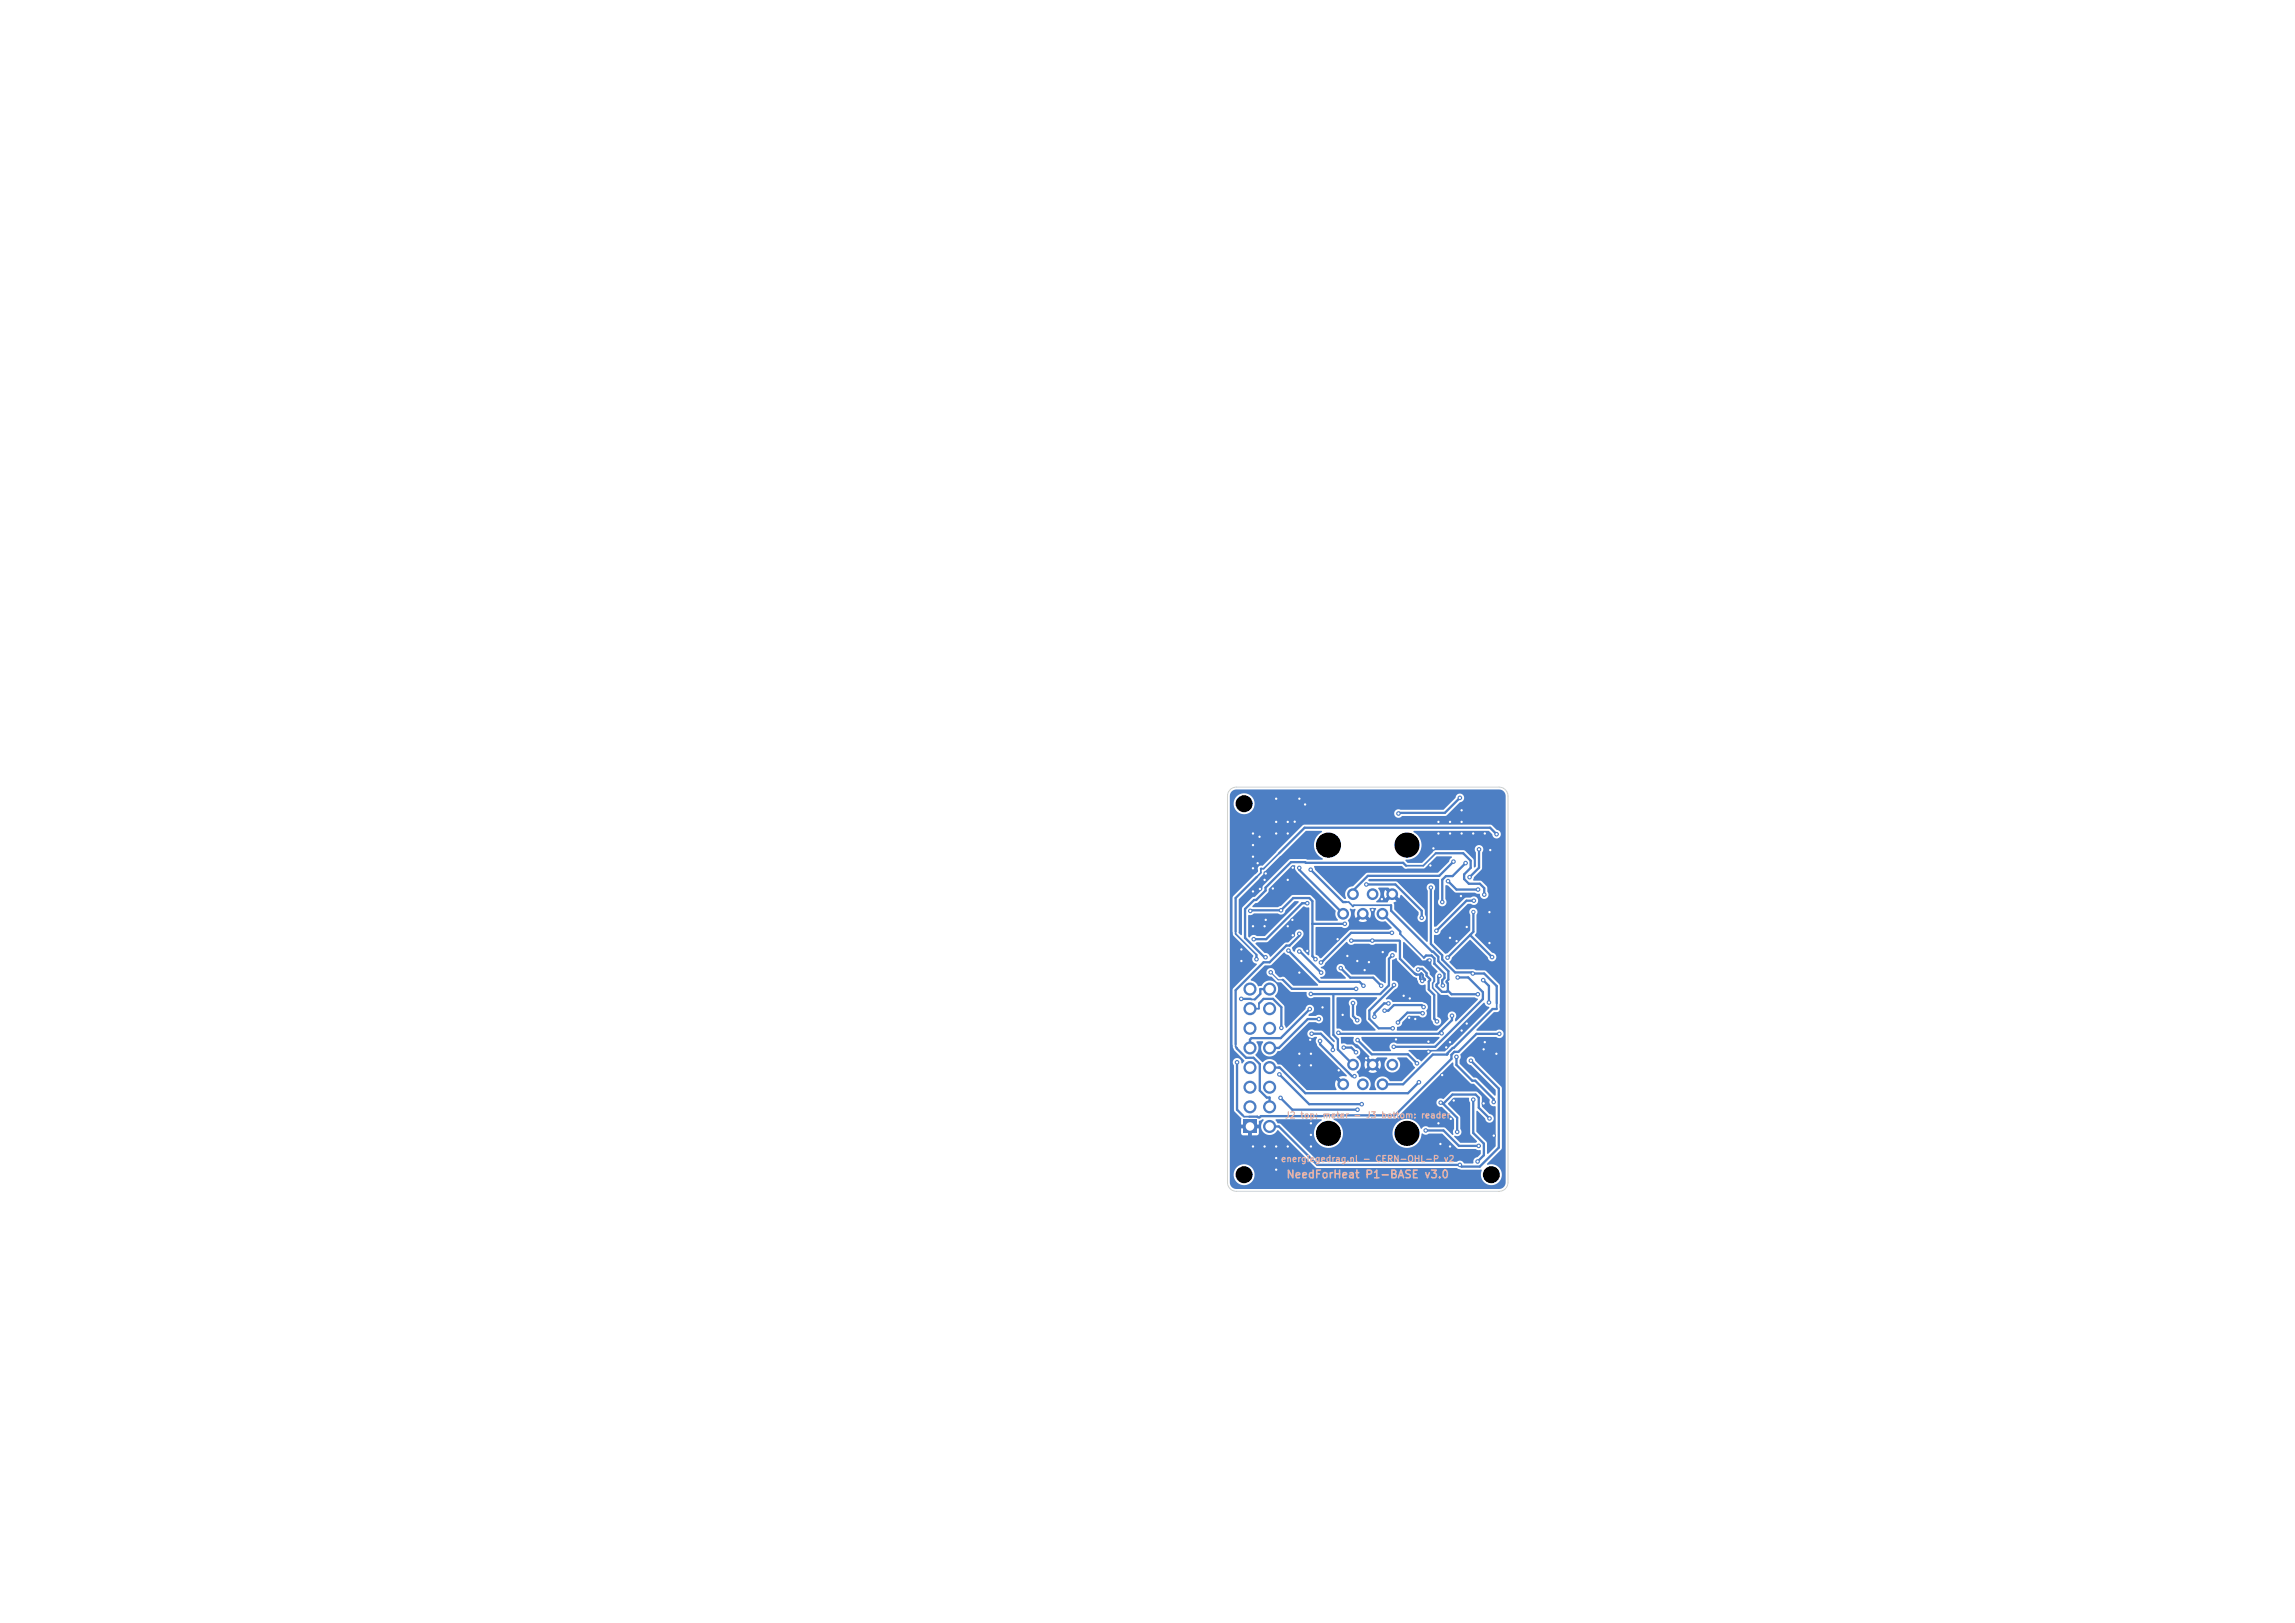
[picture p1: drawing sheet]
<svg xmlns="http://www.w3.org/2000/svg" width="297mm" height="210mm" viewBox="0 0 297 210" stroke-linecap="round" stroke-linejoin="round" font-family="sans-serif">
<defs><g id="words">
<text font-size="1" fill="#e8b2a7" x="166.4" y="152.7">NeedForHeat P1-BASE v3.0</text>
<g font-size=".8" fill="#e8b2a7">
<text x="166.2" y="144.9">J2 top: meter - J3 bottom: reader</text>
<text x="165.7" y="150.6">energiegedrag.nl - CERN-OHL-P v2</text>
</g>
</g></defs>
<g fill="#4d7fc4">
<path d="M160.9 144.9h1.7v1.7h-1.7z"/>
<circle cx="180.2" cy="137.8" r=".76"/>
<circle cx="178.9" cy="140.3" r=".76"/>
<circle cx="177.6" cy="137.8" r=".76"/>
<circle cx="176.4" cy="140.3" r=".76"/>
<circle cx="175.1" cy="137.8" r=".76"/>
<circle cx="173.8" cy="140.3" r=".76"/>
<circle cx="173.8" cy="118.2" r=".76"/>
<circle cx="175.1" cy="115.7" r=".76"/>
<circle cx="176.4" cy="118.2" r=".76"/>
<circle cx="177.6" cy="115.7" r=".76"/>
<circle cx="178.9" cy="118.2" r=".76"/>
<circle cx="180.2" cy="115.7" r=".76"/>
<circle cx="164.3" cy="140.7" r=".85"/>
<circle cx="161.8" cy="143.2" r=".85"/>
<circle cx="164.3" cy="143.2" r=".85"/>
<circle cx="164.3" cy="145.8" r=".85"/>
<circle cx="161.8" cy="138.1" r=".85"/>
<circle cx="164.3" cy="138.1" r=".85"/>
<circle cx="161.8" cy="133.1" r=".85"/>
<circle cx="161.8" cy="135.6" r=".85"/>
<circle cx="164.3" cy="135.6" r=".85"/>
<circle cx="161.8" cy="128" r=".85"/>
<circle cx="164.3" cy="128" r=".85"/>
<circle cx="164.3" cy="130.5" r=".85"/>
<circle cx="161.8" cy="130.5" r=".85"/>
<circle cx="164.3" cy="133.1" r=".85"/>
<circle cx="161.8" cy="140.7" r=".85"/>
<circle cx="169.2" cy="116.9" r=".3"/>
<circle cx="162.3" cy="121.5" r=".3"/>
<circle cx="178.8" cy="116.3" r=".3"/>
<circle cx="186.6" cy="139.1" r=".28"/>
<circle cx="182.4" cy="129.2" r=".28"/>
<circle cx="193.7" cy="136.4" r=".3"/>
<circle cx="168.2" cy="103.4" r=".3"/>
<circle cx="162.2" cy="107.8" r=".3"/>
<circle cx="185.1" cy="112" r=".28"/>
<circle cx="163.7" cy="148.3" r=".3"/>
<circle cx="165.2" cy="103.4" r=".3"/>
<circle cx="165.2" cy="107.8" r=".3"/>
<circle cx="166.7" cy="148.3" r=".3"/>
<circle cx="167.3" cy="119" r=".28"/>
<circle cx="175.7" cy="124.4" r=".3"/>
<circle cx="189.8" cy="119.9" r=".28"/>
<circle cx="186.4" cy="148" r=".28"/>
<circle cx="187.7" cy="106.4" r=".3"/>
<circle cx="167.3" cy="112.3" r=".28"/>
<circle cx="169.7" cy="148.3" r=".3"/>
<circle cx="160.7" cy="124.4" r=".3"/>
<circle cx="184.9" cy="134.8" r=".28"/>
<circle cx="193.3" cy="146.9" r=".28"/>
<circle cx="162.8" cy="111.7" r=".28"/>
<circle cx="166.7" cy="107.8" r=".3"/>
<circle cx="182.4" cy="131.7" r=".28"/>
<circle cx="189.2" cy="106.4" r=".3"/>
<circle cx="173.8" cy="131.3" r=".28"/>
<circle cx="186.2" cy="106.4" r=".3"/>
<circle cx="162.2" cy="115.4" r=".3"/>
<circle cx="184.9" cy="136.1" r=".28"/>
<circle cx="162.2" cy="109.4" r=".3"/>
<circle cx="165.2" cy="106.4" r=".3"/>
<circle cx="162.2" cy="148.3" r=".3"/>
<circle cx="178.9" cy="123.2" r=".28"/>
<circle cx="189.8" cy="132.4" r=".28"/>
<circle cx="189.2" cy="104.8" r=".3"/>
<circle cx="188.5" cy="121.8" r=".28"/>
<circle cx="167.3" cy="121" r=".28"/>
<circle cx="168.2" cy="137.9" r=".3"/>
<circle cx="171.2" cy="130.4" r=".3"/>
<circle cx="186.2" cy="107.8" r=".3"/>
<circle cx="169.7" cy="136.4" r=".3"/>
<circle cx="189.2" cy="133.4" r=".3"/>
<circle cx="187.2" cy="135.5" r=".28"/>
<circle cx="169.7" cy="146.9" r=".3"/>
<circle cx="177.2" cy="124.5" r=".28"/>
<circle cx="164.7" cy="115" r=".28"/>
<circle cx="166.7" cy="119.8" r=".3"/>
<circle cx="165.2" cy="149.9" r=".3"/>
<circle cx="173.1" cy="121.5" r=".28"/>
<circle cx="180.7" cy="134.5" r=".28"/>
<circle cx="177.6" cy="117.7" r=".28"/>
<circle cx="181.7" cy="128.9" r=".3"/>
<circle cx="192.2" cy="134.9" r=".3"/>
<circle cx="174.4" cy="123.7" r=".28"/>
<circle cx="166.7" cy="113.8" r=".3"/>
<circle cx="187.7" cy="148.3" r=".3"/>
<circle cx="167.6" cy="106.3" r=".28"/>
<circle cx="183.2" cy="131.9" r=".3"/>
<circle cx="192.8" cy="122" r=".28"/>
<circle cx="187.7" cy="121.4" r=".3"/>
<circle cx="163.1" cy="115" r=".28"/>
<circle cx="188.1" cy="142.4" r=".28"/>
<circle cx="162.2" cy="110.8" r=".3"/>
<circle cx="173.2" cy="138.5" r=".28"/>
<circle cx="162.2" cy="119.8" r=".3"/>
<circle cx="192.8" cy="118" r=".28"/>
<circle cx="189.2" cy="107.8" r=".3"/>
<circle cx="187.8" cy="144.8" r=".28"/>
<circle cx="166.7" cy="106.4" r=".3"/>
<circle cx="169.7" cy="137.9" r=".3"/>
<circle cx="176.6" cy="125.5" r=".28"/>
<circle cx="168.9" cy="104.1" r=".28"/>
<circle cx="163.7" cy="113.8" r=".3"/>
<circle cx="169.7" cy="145.3" r=".3"/>
<circle cx="165.2" cy="151.3" r=".3"/>
<circle cx="165.2" cy="148.3" r=".3"/>
<circle cx="169.2" cy="123" r=".28"/>
<circle cx="163.8" cy="113" r=".28"/>
<circle cx="192.9" cy="110" r=".28"/>
<circle cx="192" cy="135.8" r=".28"/>
<circle cx="163.8" cy="119" r=".28"/>
<circle cx="169.6" cy="134.5" r=".28"/>
<circle cx="187.7" cy="134.9" r=".3"/>
<circle cx="187.7" cy="107.8" r=".3"/>
<circle cx="192" cy="142.8" r=".28"/>
<circle cx="162.2" cy="112.4" r=".3"/>
<circle cx="185.5" cy="109.8" r=".28"/>
<circle cx="168.2" cy="136.4" r=".3"/>
<circle cx="186.2" cy="145.3" r=".3"/>
<circle cx="168.2" cy="125.9" r=".3"/>
<circle cx="190.7" cy="107.8" r=".3"/>
<circle cx="192.2" cy="107.8" r=".3"/>
<circle cx="176.8" cy="136.9" r=".3"/>
<circle cx="163" cy="108.3" r=".28"/>
<circle cx="163.7" cy="119.8" r=".3"/>
<circle cx="189.1" cy="115.9" r=".28"/>
<circle cx="160.7" cy="122.9" r=".3"/>
<circle cx="185" cy="124.3" r=".28"/>
<circle cx="180.2" cy="123.6" r=".3"/>
<circle cx="169.6" cy="128.6" r=".3"/>
<circle cx="161.8" cy="117.9" r=".3"/>
<circle cx="191.3" cy="115.1" r=".3"/>
<circle cx="165.8" cy="117.8" r=".3"/>
<circle cx="174" cy="119.5" r=".3"/>
<circle cx="170.2" cy="124.1" r=".3"/>
<circle cx="187.4" cy="114" r=".3"/>
<circle cx="169.6" cy="112.5" r=".3"/>
<circle cx="191.3" cy="128.7" r=".3"/>
<circle cx="186.3" cy="126.3" r=".3"/>
<circle cx="190.6" cy="126" r=".3"/>
<circle cx="185.2" cy="114.9" r=".3"/>
<circle cx="179.2" cy="130.8" r=".3"/>
<circle cx="185.9" cy="120.4" r=".3"/>
<circle cx="184.2" cy="130.3" r=".3"/>
<circle cx="190.7" cy="116.5" r=".3"/>
<circle cx="183.6" cy="140" r=".3"/>
<circle cx="184.5" cy="146.3" r=".3"/>
<circle cx="191.4" cy="148.3" r=".3"/>
<circle cx="192.7" cy="129.7" r=".3"/>
<circle cx="191.9" cy="126.8" r=".3"/>
<circle cx="172.5" cy="135.9" r=".3"/>
<circle cx="173.2" cy="133.6" r=".3"/>
<circle cx="193.3" cy="142.6" r=".3"/>
<circle cx="186.6" cy="133.7" r=".3"/>
<circle cx="188.5" cy="136.8" r=".3"/>
<circle cx="169.7" cy="133.8" r=".3"/>
<circle cx="187.9" cy="131.4" r=".3"/>
<circle cx="190.2" cy="113.5" r=".3"/>
<circle cx="191.4" cy="109.9" r=".3"/>
<circle cx="187.3" cy="123.9" r=".3"/>
<circle cx="190.7" cy="118" r=".28"/>
<circle cx="193.1" cy="123.8" r=".3"/>
<circle cx="168.1" cy="120.8" r=".3"/>
<circle cx="180.9" cy="132.3" r=".3"/>
<circle cx="177.6" cy="121.7" r=".3"/>
<circle cx="174.9" cy="121.7" r=".3"/>
<circle cx="184.1" cy="126.9" r=".3"/>
<circle cx="184.1" cy="131.1" r=".3"/>
<circle cx="188.6" cy="146.5" r=".3"/>
<circle cx="186.4" cy="142.7" r=".3"/>
<circle cx="192.8" cy="144.7" r=".3"/>
<circle cx="188.9" cy="150.7" r=".3"/>
<circle cx="190.4" cy="137.2" r=".3"/>
<circle cx="170.8" cy="134.7" r=".3"/>
<circle cx="175.3" cy="139.3" r=".3"/>
<circle cx="168.1" cy="123.1" r=".3"/>
<circle cx="171" cy="125.9" r=".3"/>
<circle cx="163.8" cy="123.9" r=".3"/>
<circle cx="192.1" cy="115.8" r=".3"/>
<circle cx="177.9" cy="131.6" r=".3"/>
<circle cx="176.4" cy="127.6" r=".3"/>
<circle cx="166.7" cy="123" r=".3"/>
<circle cx="179.7" cy="129.8" r=".3"/>
<circle cx="160.1" cy="137.5" r=".3"/>
<circle cx="160.6" cy="129.2" r=".3"/>
<circle cx="194" cy="133.8" r=".3"/>
<circle cx="176.8" cy="114.4" r=".3"/>
<circle cx="184" cy="118.8" r=".3"/>
<circle cx="173.5" cy="125.3" r=".3"/>
<circle cx="178.7" cy="127.6" r=".3"/>
<circle cx="170.7" cy="131.9" r=".3"/>
<circle cx="169.5" cy="130.6" r=".3"/>
<circle cx="175.5" cy="128" r=".3"/>
<circle cx="193.7" cy="107.9" r=".3"/>
<circle cx="164.4" cy="125.8" r=".3"/>
<circle cx="162.6" cy="124.1" r=".3"/>
<circle cx="175.1" cy="129.8" r=".3"/>
<circle cx="175.6" cy="132" r=".3"/>
<circle cx="181" cy="105.3" r=".3"/>
<circle cx="188.9" cy="103.2" r=".3"/>
<circle cx="186.6" cy="116.7" r=".3"/>
<circle cx="189.7" cy="111.7" r=".3"/>
<circle cx="191.2" cy="150.3" r=".3"/>
<circle cx="190.7" cy="142.3" r=".3"/>
<circle cx="175.7" cy="134.6" r=".3"/>
<circle cx="186.7" cy="127.5" r=".3"/>
<circle cx="183.4" cy="137.6" r=".3"/>
<circle cx="180.1" cy="120.7" r=".3"/>
<circle cx="170.9" cy="124.5" r=".3"/>
<circle cx="168.1" cy="112.3" r=".3"/>
<circle cx="188.1" cy="111.5" r=".3"/>
<circle cx="165.7" cy="142.1" r=".3"/>
<circle cx="183.5" cy="125.5" r=".3"/>
<circle cx="186" cy="132.2" r=".3"/>
<circle cx="175.7" cy="143.6" r=".3"/>
<circle cx="173.9" cy="135.6" r=".3"/>
<circle cx="180.2" cy="133.1" r=".3"/>
<circle cx="175.5" cy="136.2" r=".3"/>
<circle cx="180.4" cy="127.5" r=".3"/>
<circle cx="180.4" cy="135.4" r=".3"/>
<circle cx="165.6" cy="139" r=".3"/>
<circle cx="165.8" cy="133" r=".3"/>
<circle cx="188.6" cy="126.5" r=".3"/>
<circle cx="176.2" cy="142.9" r=".3"/>
</g>
<g fill="none" stroke="#4d7fc4" stroke-width=".3">
<path d="M161.8 117.9l.1-.1h3.9l1.6-1.6h2l.4 .4v7.1l.4 .4M162.6 113.5l-2.7 2.7v4.3M163.2 112.4h.1M168.1 112.3v.3l5.7 5.6M169.2 116.9h-.7l-4.6 4.6h-1.6M169.6 112.5l4.2 4.2h.4M169.8 119.5h4.2M175.1 117.2v.1M176.8 114.4h3.8l3.4 3.5v.9M178.9 118.2l2.3 2.3v.4M180 117.1v.7l5.3 5.3h.2l.6 .7v.6l1.3 1.3v1.1l-.2 .2 .2 .3v.9M181.1 105.2l-.1 .1"/>
<path d="M181.1 105.2h.1M182 112l-.4-.4h-12.6h-.1h-1.8l-3.3 3.3v.3l-1.2 1.3h-.3l-1.2 1.1v3.8l2.5 2.5M185.2 114.9v7.2l1.4 1.5v.6l1.7 1.6h2.2l.1 .2h1.5l1.6 1.6v2.2M185.8 110.4h3.6l.9 1v.9l-.8 .8v.6l.6 .7h1.4l.6 .5v.9M187.4 114l1.1 1.1h2.8M188.1 111.5l-1.8 1.8h-9.3l-1.9 2v.4M188.9 103.2l-1.9 2h-5.9M189.7 111.7l-1.7 1.7h-.9l-.5 .4v2.9M190.7 118v2.6l-3.4 3.3M190.7 116.5h-.9l-3.9 3.9M191.4 109.9v2.4l-1.2 1.2M193.7 107.9l-.9-.8h-24l-3.3 3.3"/>
<path d="M160.1 135.6l1.2 1.3h.9l.8 .8v3.4l.9 .9h.4v1.2M160.1 137.5v6.1l.7 .7M160.6 129.3h1.2M162.6 123.5v.6M163 129.8l.5-.5h1.2l1.1 1v2.7M163.6 123.9h.2M163.6 123.9h.1M164.3 138.1h1.3l3.3 3.4h13.3l1.4-1.5M164.3 128h-1.2v.6l-.7 .7M165.6 139l3.8 3.9h6.8M166 126.8l1.2 1.2h8.3M166.7 123l4.1 4h5.1l.5 .6"/>
<path d="M168.1 120.8v.3l-1.2 1.3h-.4l-2.2 2.1h-.8l-3.6 3.6v7M168.1 123.1l2.9 2.8M169.5 130.6l-3.8 3.7h-3.7l-.2 .2v1.1M169.7 133.8h1.2l1.6 1.5v.6M170.7 131.9h-1.5l-3.7 3.7h-1.2M170.8 134.7v.4l4.2 4.2h.3M170.9 124.5h.1M172.6 128.6v5.3l.5 .6v1.3l2 2M173.5 125.3l1.2 1.2h3l1 1.1M173.9 135.6h1l.6 .6M174.9 121.7h6.2M175.1 129.8v1.7l.5 .5"/>
<path d="M175.7 134.6l1.8 1.8h4.7l1.2 1.2M179.7 129.8h-.6l-1.2 1.3v.5M180.1 120.7h-5.3l-3.9 3.8M180.2 123.6l-.5 .5v3.4l-1.1 1.1h-9M180.4 127.5v.1l-3.2 3.2v1l1.2 1.3h1.8M181.2 121.8v2.3l1.9 1.9 .2 .1h.4M183.5 125.5l.1-.1h.4l.6 .5v.3l.5 .5-.2 .3v1l.7 .7v3.1l.4 .4M183.9 126l-.1 .1v.6l.3 .2M183.9 126h.1M183.9 126l.2 .1v.4l.3 .3M184.1 131.1l-.1-.1h-1.9l-1.2 1.3M184.2 130.3l-.2-.3h-3.6l-.7 .8h-.5"/>
<path d="M184.3 123.9l.2-.3h.8l.3 .4v.7M185.6 124.7h.1M185.6 124.7l1.3 1.3v.5l-.3 .3v.6l.1 .1M186.3 126.3l-.2 .1v.8l-.2 .2v.2l.7 .7h.6l.2-.1M186.4 133.5l.2 .2M187.4 128.2l.4 .5h3.5M187.9 131.4v.6l-1.8 1.8h-12.8l-.1-.2M188.5 136.8v1l2 2h.4l2.4 2.4v.4M188.6 126.5h1.4l1.9 1.9v.9l-6.2 6.1h-5.3M190.2 121l2.9 2.8M190.4 137.2l3.6 3.7v7.6l-2.5 2.5h-2.4l-.2-.3h-18.4l-5-4.9h-1.2M191.9 126.8l.8 .8v2.1"/>
<path d="M193.7 130.6h-.5l-5.1 5h-.1l-.7 .7v.2h-1.9l-3.8 3.8h-2.7M194 133.8h-2.9l-2.4 2.3h-.5l-.4 .4v.5l-7.3 7.3h-9.2M161.7 144.5h1l.1 .1M165.7 142.1l1.5 1.5h8.5M171.1 144.4h-7.9l-.2 .2M184.5 146.3h2.3l2 2h2.6M186.4 142.7h.2l2 1.9v1.9M186.8 142.8l1.2-1.2h3l.4 .4v1.3l1.4 1.4M190.7 142.3v4.3l1.3 1.4v1.5l-.8 .8"/>
</g>
<path d="M184.4 124.4h-.1l-.2 .2h-.3l-.2 .2" fill="none" stroke="#4d7fc4" stroke-width=".25"/>
<g fill="none" stroke="#4d7fc4" stroke-width=".23">
<path d="M163.2 112.4v.5l-.6 .6M165.5 110.4l-2 2h-.3M174.2 116.7h.3l.6 .6M180 117.1h-4.8l-.1 .1M185.8 110.4l-1.6 1.6h-2.2M159.9 120.5v.3l2.7 2.7M159.9 135.1v.3l.2 .2M161.8 129.3h.6M163 129.8l-.1 .7h-1.1M165.9 126.8h.1M181.2 120.9l3.1 3M193.7 129.8v.8"/>
<path d="M160.8 144.3l.2 .2h.7M162.8 144.6h.2M171.3 144.3l-.2 .1"/>
</g>
<path d="M164.4 125.8l1 1h.5" fill="none" stroke="#4d7fc4" stroke-width=".15"/>
<g fill="#4d7fc4">
<path d="M165.1 144.8h5.9l.1 .2a1.89 1.89 0 0 0-.6 2.9 1.89 1.89 0 0 0 3-.2 1.89 1.89 0 0 0-.9-2.8l.1-.2h8l7.3-7.2h.1l.1 .5 2.1 2.2 .5 .1 2 2a.67 .67 0 0 0 .7 .9l.1 5.1-1 1-.2-.1v-1.4l-1.3-1.4v-2.6h.1l1 .9a.57 .57 0 0 0 .6 .6 .57 .57 0 0 0 .5-.6 .57 .57 0 0 0-.6-.6l-.9-.9-.1-1.3-.6-.6-3.2-.1-.2 .1-.9 .9a.58 .58 0 0 0-.9 .4 .58 .58 0 0 0 .7 .6l1.6 1.6v1.3a.75 .75 0 0 0-.1 .7h-.2l-.9-.9-2.1-.1a.62 .62 0 0 0-1 .3 2.21 2.21 0 0 0-1.7-1.3 1.89 1.89 0 0 0-2 1.8 1.89 1.89 0 0 0 1.9 2 1.89 1.89 0 0 0 1.9-1.9 .73 .73 0 0 0 .9 0h1.8l1.9 1.9 2.3 .1 .4 .1h.3v.5l-.4 .4a.65 .65 0 0 0-.6 .8l-1.1 .1a.65 .65 0 0 0-1-.3h-17.8l-5-4.9a.46 .46 0 0 1-.6-.4z"/>
<path d="M187.4 142.8l.8-.8 1.9 .1v.3l.2 .3v4l.8 1-.2 .2h-1.9l-.8-.8v-.1a.61 .61 0 0 0 .8-.2 .61 .61 0 0 0 0-.8v-1.5l-1.6-1.6z"/>
<path d="M173.5 134.2h1.6l.1 .1a.6 .6 0 0 0 .5 .9l1.5 1.5-.1 .2 .5 .4-.2 .1-.2 .3-.5-.5a1.04 1.04 0 0 0 0 1.1l.5-.5 .2 .3 .2 .1-.5 .5 .4 .1 .6-.1-.4-.5 .2-.1 .2-.3 .4 .5 .2-.4v-.4l-.2-.3-.4 .5-.2-.3-.2-.1 .6-.5h1.1l.1 .1a1.04 1.04 0 0 0 0 1.6 1.04 1.04 0 0 0 1.5-.1 1.04 1.04 0 0 0-.2-1.5l.1-.1 1.2 .1 .7 .7 .3 .6-1.7 1.7h-1.5a1.06 1.06 0 0 0-1.5-.5 1.06 1.06 0 0 0-.3 1.6l-.8 .1-.1-.1a1.04 1.04 0 0 0 0-1.3 1.04 1.04 0 0 0-1.3-.3l-.3-.7a1.09 1.09 0 0 0-.1-1.9 .63 .63 0 0 0 .3-1.1l-.3-.1-.5-.4h-.7l-.3-.2h-.4z"/>
<path d="M161.9 126.7l1.8-1.8 .9-.1 1.6-1.6 .6 .4 3.8 3.9-.1 .1-3.1-.1-1.1-1-.2-.1-.5 .1-.6-.6a.58 .58 0 0 0-.5-.6 .58 .58 0 0 0-.6 .6 .58 .58 0 0 0 .7 .5l.6 .6 .6 .1 1.2 1.2 2.1 .1a.58 .58 0 0 0 .2 .7 .58 .58 0 0 0 .7-.1l2.1 .1 .1 4.9 .5 .6v.2h-.1l-1.5-1.4h-.9a.57 .57 0 0 0-.8 0 .57 .57 0 0 0 0 .8 .57 .57 0 0 0 .8 0h.2v.1a.92 .92 0 0 0 .1 1l3.8 3.8-.1 .2-.5-.1-.4 .2 .4 .5h-.1l-.2 .3-.5-.5a1.17 1.17 0 0 0 .1 1.3l-.1 .1h-3.8l-3.3-3.3a.49 .49 0 0 1-.7-.4 1.17 1.17 0 0 0-1.7 0l-.9-.9a1.22 1.22 0 0 0 .1-1.7l.8-.1 .1 .1a1.14 1.14 0 0 0 .2 1.8 1.14 1.14 0 0 0 1.7-.6l.3-.1 3.7-3.6h.9a.57 .57 0 0 0 .8 0 .57 .57 0 0 0 0-.8 .57 .57 0 0 0-.8 0l-.9-.1-.1-.1 .2-.2a.57 .57 0 0 0 .6-.5 .57 .57 0 0 0-.6-.6 .57 .57 0 0 0-.6 .6l-2.4 2.4h-.1l-.2-.4v-2.4l-1.2-1.3a1.14 1.14 0 0 0-.1-1.8 1.14 1.14 0 0 0-1.7 .5h-.4a1.3 1.3 0 0 0-.9-.8z"/>
<path d="M182.3 135.9l3.5-.1h.2l6-6h.1a.72 .72 0 0 0 .6 .5v.1l-4.7 4.8-.2 .1-.8 .7-1.7 .1-1.4 1.2-.5-.3-1.1-1z"/>
<path d="M176.2 134.2h10l.1 .1-.8 .7h-4.7a.59 .59 0 0 0-.9 .1 .59 .59 0 0 0 .1 .9h-.1h-2.2l-1.4-1.4z"/>
<path d="M181.6 121.9h.1l2.2 2.2a.44 .44 0 0 0 .4 .2 .44 .44 0 0 0 .4-.2l.4-.1 .1 .2 .1 .7 .7 .8-.2 .4-.1 .9-.2 .3v.4l.1 .2 .8 .8h.2h.7l.5 .4h3l.5 .2-.1 .1-2.8 2.8-.1-.1v-.2a.57 .57 0 0 0 0-.8 .57 .57 0 0 0-.8-.1 .57 .57 0 0 0 0 .8l-1.6 1.6h-5l-.1-.2a.33 .33 0 0 1 .3-.4l.2-.2 .2-.4 .8-.7 1.3-.1a.58 .58 0 0 0 .8 .2 .58 .58 0 0 0 .2-.8 .65 .65 0 0 0 .1-.7 .65 .65 0 0 0-.6-.4h-3.8a.78 .78 0 0 0-.7-.4h-.2l-.1-.1 1.2-1.2a.59 .59 0 0 0 .4-.7 .59 .59 0 0 0-.7-.4l-.1-2.6 .5-.3h.2v.3l2.1 2a.67 .67 0 0 1 .6 .7 .6 .6 0 0 0 .9 .4l.1 .8 .7 .8v2.9l.2 .3a.57 .57 0 0 0 .5 .5 .57 .57 0 0 0 .6-.5 .57 .57 0 0 0-.5-.6v-2.9l-.7-.9v-.6l.2-.3-.1-.4-.4-.4-.1-.4-.6-.7-.6-.1a.68 .68 0 0 0-.8 .3l-1.3-1.3z"/>
<path d="M173 129h5.2v.2l-1.4 1.4v1.3h-.6a1.09 1.09 0 0 0-.7-.6v-1.1a.57 .57 0 0 0 0-.8 .57 .57 0 0 0-.8 0 .57 .57 0 0 0 0 .8v1.3l.4 .5a.57 .57 0 0 0 .6 .6 .57 .57 0 0 0 .5-.7h.6l1.2 1.3v.1l-4.3 .1a.82 .82 0 0 0-.7-.3z"/>
<path d="M171 125.1a.58 .58 0 0 0 .5-.5l2.8-2.7a.71 .71 0 0 0 .9 .3l2-.1a.65 .65 0 0 0 .8 0h2.7l.1 1.1-.1 .1a.59 .59 0 0 0-.7-.2 .59 .59 0 0 0-.4 .5l-.3 .4v3.2l-.6-.2-.8-.9h-3l-.8-.8a.57 .57 0 0 0-.6-.6 .57 .57 0 0 0-.5 .6 .57 .57 0 0 0 .5 .5l.6 .7v.1h-3.1l-.1-.1a.63 .63 0 0 0 .5-1l-.4-.2z"/>
<path d="M170.3 120l3.3-.1a.59 .59 0 0 0 .9 0 .59 .59 0 0 0-.1-.8l.1-.1a1.1 1.1 0 0 0 .2-1.4h.1l.2 .1a.24 .24 0 0 1 .4 0l-.1 .6 .2 .5 .4-.5 .2 .3 .2 .1-.4 .5 .6 .1 .4-.2-.4-.4 .1-.1 .2-.3 .5 .5a1.17 1.17 0 0 0-.1-1.2l.1-.1h.8a1.18 1.18 0 0 0 .2 1.5 1.27 1.27 0 0 0 1 .2l.8 .8v.1l-.4 .2h-5l-3.7 3.7h-.2l-.2-.3-.4-.2z"/>
<path d="M162.5 122l1.6-.2 4.5-4.5h.2l.3 .1h.3v.1v6.1h-.1l-.6-.6a.59 .59 0 0 0-.6-.4 .59 .59 0 0 0-.6 .5 .43 .43 0 0 1-.3-.4v-.1l1.3-1.3a.59 .59 0 0 0 .1-.7 .59 .59 0 0 0-.7-.3 .59 .59 0 0 0-.3 .8l-.9 .8-.5 .1-1.7 1.8h-.2a.72 .72 0 0 0-.7-.5l-1.1-1.1z"/>
<path d="M161.5 118.4h.1a.72 .72 0 0 0 .7-.2h3.1a.6 .6 0 0 0 .6 .1 .6 .6 0 0 0 .4-.5l1.1-1.2 .6 .1-.1 .1-4.3 4.3h-1.1a.65 .65 0 0 0-.9 .2l-.2-.2z"/>
<path d="M163.6 112.8l.2-.1 5.2-5.2h2l.1 .1a2.21 2.21 0 0 0-1.1 1.9 2.06 2.06 0 0 0 1.2 1.6l-.1 .1h-1.9h-.2h-2h-.2l-3.3 3.4-.2 .5-.9 .9-.4 .1-1.2 1.3-.1 .2v3.3l-.1 .1-.3-.3v-4.3l3.2-3.2z"/>
<path d="M164.2 115l3-3h.3l.1 .1a.67 .67 0 0 0 .2 .7l5 5a1.4 1.4 0 0 0 .3 1.3h-.1h-2.7l-.1-2.5v-.2l-.7-.6h-2.3l-1.4 1.4-.4 .2h-3.3v-.2l.3-.3 .4-.1 1.3-1.3z"/>
<path d="M178.4 114.9h1.3l.4 .4h-.2l-.2 .3-.4-.5-.2 .5 .1 .4 .1 .3 .4-.5 .2 .3h.2l-.6 .7h-1.3l-.1-.2a1.11 1.11 0 0 0 .3-1.7z"/>
<path d="M170.1 112.1l11.3-.1 .5 .4h2.3l.2-.1 1.5-1.5h1.9l.1 .1-.2 .3-.2 .3-1.4 1.4h-9.1l-.2 .1-1.7 1.7a1.07 1.07 0 0 0-.9 1.6h-.3l-3.7-3.8z"/>
<path d="M159.4 102.4l.3-.2h.3h34a.87 .87 0 0 1 .9 1h-5.4l-.1-.2a.57 .57 0 0 0-.6-.3 .57 .57 0 0 0-.5 .6l-.6 .6h-25.3a1.35 1.35 0 0 0-2.1-1.1 1.35 1.35 0 0 0 0 2.4 1.35 1.35 0 0 0 2.1-1.1v-.2h25.3l-.9 .9h-5.5a.57 .57 0 0 0-.8 .2 .57 .57 0 0 0 .2 .8 .57 .57 0 0 0 .8-.2h5.5l.2-.1 1.7-1.7a.58 .58 0 0 0 .6-.6h5.4v30.5l-.3-.1a.58 .58 0 0 0-1-.2h-2.5v-.1l2.2-2.3 .5-.1a.42 .42 0 0 0 .3-.5v-3l-1.8-1.8h-.2h-1.1l-.3-.2h-2.2l-.9-.9 .3-.6 2.4-2.3 2.2 2.2a.57 .57 0 0 0 .6 .6 .57 .57 0 0 0 .6-.6 .57 .57 0 0 0-.6-.5l-2.2-2.3 .2-.4v-2.2a.55 .55 0 0 0 0-.8 .55 .55 0 0 0-.8 0 .55 .55 0 0 0 0 .8l-.1 2-2.9 2.9-.3 .1-1.4-1.4v-1a.61 .61 0 0 0 .9-.6l3.4-3.4 .4-.1a.57 .57 0 0 0 .8 0 .57 .57 0 0 0 0-.8 .57 .57 0 0 0-.8 0l-.8 .1-3.6 3.7h-.3v-.1v-4.5a.57 .57 0 0 0 0-.8 .57 .57 0 0 0-.8 0 .57 .57 0 0 0 0 .8l-.1 6.6-.1-.1-4.2-4.1-.1-.9 .4-.2-.4-.5h.1l.2-.3 .5 .5 .1-.5h.2l2.2 2.2v.4a.57 .57 0 0 0 0 .8 .57 .57 0 0 0 .8-.1 .57 .57 0 0 0 0-.8l-.1-.7-3.5-3.5-.2-.1h-3.4l-.1-.1v-.1l.1-.1h9v.1v2.5a.57 .57 0 0 0 0 .8 .57 .57 0 0 0 .8 0 .57 .57 0 0 0 0-.8v-1.7l.1-.1 .3 .1 .9 .9h2.6l.3 .2 .3-.1v.1a.56 .56 0 0 0 .8 .6 .56 .56 0 0 0 .2-1v-.5l-.7-.8h-1.1l-.1-.1 .2-.4 1-1.1v-2.1a.57 .57 0 0 0 0-.8 .57 .57 0 0 0-.8 0 .57 .57 0 0 0 0 .8v1.8l-.1 .1h-.2v-.9l-.1-.2-1-1-.2-.1h-3.7l-1.7 1.7h-1.8l-.3-.3 .1-.2a1.9 1.9 0 0 0 1.9-1.4 1.9 1.9 0 0 0-1-2.2l.1-.1h9.6l.5 .4a.57 .57 0 0 0 .6 .6 .57 .57 0 0 0 .5-.6 .57 .57 0 0 0-.5-.5l-.8-.7h-24.1l-.2 .1-5.2 5.2a.44 .44 0 0 0-.5 .1 .44 .44 0 0 0-.1 .5v.2l-3.2 3.2-.1 .1 .1 4.9 2.6 2.7a.62 .62 0 0 0-.1 .7 .62 .62 0 0 0 .5 .3v.1l-3 3.1-.1 .2v7.4l.2 .4 1.3 1.4a.31 .31 0 0 1-.3 .3 .57 .57 0 0 0-.8-.7 .57 .57 0 0 0-.2 1v5.7l.1 .2 .8 .9v.8h.7v.5h-.7l.1 .8 .1 .1h.7v-.6h.5v.6h.8l.1-.2v-.7h-.6v-.5h.6v-.4l.3-.2a.14 .14 0 0 1 .2-.1 .14 .14 0 0 1 .1 .2 1.11 1.11 0 0 0 .2 1.7 1.11 1.11 0 0 0 1.6-.5l.1 .1 4.8 4.8h.2h18.1l.6 .3 2.6-.1 .1 .2-.1 .4h-29.3l-.1-.2a1.35 1.35 0 0 0-2.2-.7 1.35 1.35 0 0 0 .4 2.3 1.35 1.35 0 0 0 1.9-1.4h29.3v.2a1.36 1.36 0 0 0 1.6 1.2 1.36 1.36 0 0 0 1-1.7 1.36 1.36 0 0 0-1.8-.9v-.1l1.8-1.9 .1-.2v-7.7l-.1-.2-3.4-3.4a.57 .57 0 0 0-.6-.5 .57 .57 0 0 0-.5 .6 .57 .57 0 0 0 .6 .5l3.1 3.2v.8h-.1l-2.2-2.3-.5-.1-1.8-1.8v-.4l.1-.4v-.4l2.2-2.2h2.4a.57 .57 0 0 0 .7 .1 .57 .57 0 0 0 .3-.6h.3v19.3a.85 .85 0 0 1-.9 .8h-34a.85 .85 0 0 1-.8-.8v-50z"/>
</g>
<path d="M159.2 102.2l.3-.2 .5-.2h34a1.15 1.15 0 0 1 1.2 1.2v50a1.15 1.15 0 0 1-1.2 1.2h-34a1.15 1.15 0 0 1-1.1-1.2v-50v-.4z" fill="none" stroke="#d0d2cd" stroke-width=".13"/>
<g fill="#fff">
<circle cx="169.2" cy="116.9" r=".15"/>
<circle cx="162.3" cy="121.5" r=".15"/>
<circle cx="178.8" cy="116.3" r=".15"/>
<circle cx="186.6" cy="139.1" r=".15"/>
<circle cx="182.4" cy="129.2" r=".15"/>
<circle cx="193.7" cy="136.3" r=".15"/>
<circle cx="168.2" cy="103.3" r=".15"/>
<circle cx="162.2" cy="107.9" r=".15"/>
<circle cx="185.1" cy="112" r=".15"/>
<circle cx="163.7" cy="148.4" r=".15"/>
<circle cx="165.2" cy="103.3" r=".15"/>
<circle cx="165.2" cy="107.9" r=".15"/>
<circle cx="166.7" cy="148.4" r=".15"/>
<circle cx="167.3" cy="119" r=".15"/>
<circle cx="175.7" cy="124.3" r=".15"/>
<circle cx="189.8" cy="119.9" r=".15"/>
<circle cx="186.4" cy="148" r=".15"/>
<circle cx="187.7" cy="106.3" r=".15"/>
<circle cx="167.3" cy="112.3" r=".15"/>
<circle cx="169.7" cy="148.4" r=".15"/>
<circle cx="160.7" cy="124.3" r=".15"/>
<circle cx="184.9" cy="134.8" r=".15"/>
<circle cx="193.3" cy="146.9" r=".15"/>
<circle cx="162.8" cy="111.7" r=".15"/>
<circle cx="166.7" cy="107.9" r=".15"/>
<circle cx="182.4" cy="131.7" r=".15"/>
<circle cx="189.2" cy="106.3" r=".15"/>
<circle cx="173.8" cy="131.3" r=".15"/>
<circle cx="186.2" cy="106.3" r=".15"/>
<circle cx="162.2" cy="115.3" r=".15"/>
<circle cx="184.9" cy="136.1" r=".15"/>
<circle cx="162.2" cy="109.3" r=".15"/>
<circle cx="165.2" cy="106.3" r=".15"/>
<circle cx="162.2" cy="148.4" r=".15"/>
<circle cx="178.9" cy="123.2" r=".15"/>
<circle cx="189.8" cy="132.4" r=".15"/>
<circle cx="189.2" cy="104.9" r=".15"/>
<circle cx="188.5" cy="121.8" r=".15"/>
<circle cx="167.3" cy="121" r=".15"/>
<circle cx="168.2" cy="137.8" r=".15"/>
<circle cx="171.2" cy="130.3" r=".15"/>
<circle cx="186.2" cy="107.9" r=".15"/>
<circle cx="169.7" cy="136.3" r=".15"/>
<circle cx="189.2" cy="133.3" r=".15"/>
<circle cx="187.2" cy="135.5" r=".15"/>
<circle cx="169.7" cy="146.9" r=".15"/>
<circle cx="177.2" cy="124.5" r=".15"/>
<circle cx="164.7" cy="115" r=".15"/>
<circle cx="166.7" cy="119.9" r=".15"/>
<circle cx="165.2" cy="149.8" r=".15"/>
<circle cx="173.1" cy="121.5" r=".15"/>
<circle cx="180.7" cy="134.5" r=".15"/>
<circle cx="177.6" cy="117.7" r=".15"/>
<circle cx="181.7" cy="128.8" r=".15"/>
<circle cx="192.2" cy="134.9" r=".15"/>
<circle cx="174.4" cy="123.7" r=".15"/>
<circle cx="166.7" cy="113.9" r=".15"/>
<circle cx="187.7" cy="148.4" r=".15"/>
<circle cx="167.6" cy="106.3" r=".15"/>
<circle cx="183.2" cy="131.9" r=".15"/>
<circle cx="192.8" cy="122" r=".15"/>
<circle cx="187.7" cy="121.3" r=".15"/>
<circle cx="163.1" cy="115" r=".15"/>
<circle cx="188.1" cy="142.4" r=".15"/>
<circle cx="162.2" cy="110.9" r=".15"/>
<circle cx="173.2" cy="138.5" r=".15"/>
<circle cx="162.2" cy="119.8" r=".15"/>
<circle cx="192.8" cy="118" r=".15"/>
<circle cx="189.2" cy="107.9" r=".15"/>
<circle cx="187.8" cy="144.8" r=".15"/>
<circle cx="166.7" cy="106.4" r=".15"/>
<circle cx="169.7" cy="137.9" r=".15"/>
<circle cx="176.6" cy="125.5" r=".15"/>
<circle cx="168.9" cy="104.1" r=".15"/>
<circle cx="163.7" cy="113.9" r=".15"/>
<circle cx="169.7" cy="145.4" r=".15"/>
<circle cx="165.2" cy="151.4" r=".15"/>
<circle cx="165.2" cy="148.4" r=".15"/>
<circle cx="169.2" cy="123" r=".15"/>
<circle cx="163.8" cy="113" r=".15"/>
<circle cx="192.9" cy="110" r=".15"/>
<circle cx="192" cy="135.8" r=".15"/>
<circle cx="163.8" cy="119" r=".15"/>
<circle cx="169.6" cy="134.5" r=".15"/>
<circle cx="187.7" cy="134.8" r=".15"/>
<circle cx="187.7" cy="107.9" r=".15"/>
<circle cx="192" cy="142.8" r=".15"/>
<circle cx="162.2" cy="112.3" r=".15"/>
<circle cx="185.5" cy="109.8" r=".15"/>
<circle cx="168.2" cy="136.3" r=".15"/>
<circle cx="186.2" cy="145.4" r=".15"/>
<circle cx="168.2" cy="125.8" r=".15"/>
<circle cx="190.7" cy="107.9" r=".15"/>
<circle cx="192.2" cy="107.9" r=".15"/>
<circle cx="176.8" cy="136.9" r=".15"/>
<circle cx="163" cy="108.3" r=".15"/>
<circle cx="163.7" cy="119.9" r=".15"/>
<circle cx="189.1" cy="115.9" r=".15"/>
<circle cx="160.7" cy="122.9" r=".15"/>
<circle cx="185" cy="124.3" r=".15"/>
<circle cx="180.2" cy="123.6" r=".15"/>
<circle cx="169.6" cy="128.6" r=".15"/>
<circle cx="161.8" cy="117.9" r=".15"/>
<circle cx="191.3" cy="115.1" r=".15"/>
<circle cx="165.8" cy="117.8" r=".15"/>
<circle cx="174" cy="119.5" r=".15"/>
<circle cx="170.2" cy="124.1" r=".15"/>
<circle cx="187.4" cy="114" r=".15"/>
<circle cx="169.6" cy="112.5" r=".15"/>
<circle cx="191.3" cy="128.7" r=".15"/>
<circle cx="186.3" cy="126.3" r=".15"/>
<circle cx="190.6" cy="126" r=".15"/>
<circle cx="185.2" cy="114.9" r=".15"/>
<circle cx="179.2" cy="130.8" r=".15"/>
<circle cx="185.9" cy="120.4" r=".15"/>
<circle cx="184.2" cy="130.3" r=".15"/>
<circle cx="190.7" cy="116.5" r=".15"/>
<circle cx="183.6" cy="140" r=".15"/>
<circle cx="184.5" cy="146.3" r=".15"/>
<circle cx="191.4" cy="148.3" r=".15"/>
<circle cx="192.7" cy="129.7" r=".15"/>
<circle cx="191.9" cy="126.8" r=".15"/>
<circle cx="172.5" cy="135.9" r=".15"/>
<circle cx="173.2" cy="133.6" r=".15"/>
<circle cx="193.3" cy="142.6" r=".15"/>
<circle cx="186.6" cy="133.7" r=".15"/>
<circle cx="188.5" cy="136.8" r=".15"/>
<circle cx="169.7" cy="133.8" r=".15"/>
<circle cx="187.9" cy="131.4" r=".15"/>
<circle cx="190.2" cy="113.5" r=".15"/>
<circle cx="191.4" cy="109.9" r=".15"/>
<circle cx="187.3" cy="123.9" r=".15"/>
<circle cx="190.7" cy="118" r=".15"/>
<circle cx="193.1" cy="123.8" r=".15"/>
<circle cx="168.1" cy="120.8" r=".15"/>
<circle cx="180.9" cy="132.3" r=".15"/>
<circle cx="177.6" cy="121.7" r=".15"/>
<circle cx="174.9" cy="121.7" r=".15"/>
<circle cx="184.1" cy="126.9" r=".15"/>
<circle cx="184.1" cy="131.1" r=".15"/>
<circle cx="188.6" cy="146.5" r=".15"/>
<circle cx="186.4" cy="142.7" r=".15"/>
<circle cx="192.8" cy="144.7" r=".15"/>
<circle cx="188.9" cy="150.7" r=".15"/>
<circle cx="190.4" cy="137.2" r=".15"/>
<circle cx="170.8" cy="134.7" r=".15"/>
<circle cx="175.3" cy="139.3" r=".15"/>
<circle cx="168.1" cy="123.1" r=".15"/>
<circle cx="171" cy="125.9" r=".15"/>
<circle cx="163.8" cy="123.9" r=".15"/>
<circle cx="192.1" cy="115.8" r=".15"/>
<circle cx="177.9" cy="131.6" r=".15"/>
<circle cx="176.4" cy="127.6" r=".15"/>
<circle cx="166.7" cy="123" r=".15"/>
<circle cx="179.7" cy="129.8" r=".15"/>
<circle cx="160.1" cy="137.5" r=".15"/>
<circle cx="160.6" cy="129.3" r=".15"/>
<circle cx="194" cy="133.8" r=".15"/>
<circle cx="176.8" cy="114.4" r=".15"/>
<circle cx="184" cy="118.8" r=".15"/>
<circle cx="173.5" cy="125.3" r=".15"/>
<circle cx="178.7" cy="127.6" r=".15"/>
<circle cx="170.7" cy="131.9" r=".15"/>
<circle cx="169.5" cy="130.6" r=".15"/>
<circle cx="175.5" cy="128" r=".15"/>
<circle cx="193.7" cy="107.9" r=".15"/>
<circle cx="164.4" cy="125.8" r=".15"/>
<circle cx="162.6" cy="124.1" r=".15"/>
<circle cx="175.1" cy="129.8" r=".15"/>
<circle cx="175.6" cy="132" r=".15"/>
<circle cx="181" cy="105.3" r=".15"/>
<circle cx="188.9" cy="103.2" r=".15"/>
<circle cx="186.6" cy="116.7" r=".15"/>
<circle cx="189.7" cy="111.7" r=".15"/>
<circle cx="191.2" cy="150.3" r=".15"/>
<circle cx="190.7" cy="142.3" r=".15"/>
<circle cx="175.7" cy="134.6" r=".15"/>
<circle cx="186.7" cy="127.5" r=".15"/>
<circle cx="183.4" cy="137.6" r=".15"/>
<circle cx="180.1" cy="120.7" r=".15"/>
<circle cx="170.9" cy="124.5" r=".15"/>
<circle cx="168.1" cy="112.3" r=".15"/>
<circle cx="188.1" cy="111.5" r=".15"/>
<circle cx="165.7" cy="142.1" r=".15"/>
<circle cx="183.5" cy="125.5" r=".15"/>
<circle cx="186" cy="132.2" r=".15"/>
<circle cx="175.7" cy="143.6" r=".15"/>
<circle cx="173.9" cy="135.6" r=".15"/>
<circle cx="180.2" cy="133.1" r=".15"/>
<circle cx="175.5" cy="136.2" r=".15"/>
<circle cx="180.4" cy="127.5" r=".15"/>
<circle cx="180.4" cy="135.4" r=".15"/>
<circle cx="165.6" cy="139" r=".15"/>
<circle cx="165.8" cy="133" r=".15"/>
<circle cx="188.6" cy="126.5" r=".15"/>
<circle cx="176.2" cy="142.9" r=".15"/>
</g>
<g fill="#000">
<circle cx="171.9" cy="146.7" r="1.62"/>
<circle cx="182.1" cy="146.7" r="1.62"/>
</g>
<g fill="#fff">
<circle cx="180.2" cy="137.8" r=".45"/>
<circle cx="178.9" cy="140.3" r=".45"/>
<circle cx="177.6" cy="137.8" r=".45"/>
<circle cx="176.4" cy="140.3" r=".45"/>
<circle cx="175.1" cy="137.8" r=".45"/>
<circle cx="173.8" cy="140.3" r=".45"/>
</g>
<g fill="#000">
<circle cx="161" cy="104" r="1.1"/>
<circle cx="171.9" cy="109.3" r="1.62"/>
<circle cx="182.1" cy="109.3" r="1.62"/>
<circle cx="161" cy="152" r="1.1"/>
<circle cx="193" cy="152" r="1.1"/>
</g>
<g fill="#fff">
<circle cx="173.8" cy="118.2" r=".45"/>
<circle cx="175.1" cy="115.7" r=".45"/>
<circle cx="176.4" cy="118.2" r=".45"/>
<circle cx="177.6" cy="115.7" r=".45"/>
<circle cx="178.9" cy="118.2" r=".45"/>
<circle cx="180.2" cy="115.7" r=".45"/>
<circle cx="164.3" cy="140.7" r=".55"/>
<circle cx="161.8" cy="143.2" r=".55"/>
<circle cx="164.3" cy="143.2" r=".55"/>
<circle cx="164.3" cy="145.8" r=".55"/>
<circle cx="161.8" cy="138.1" r=".55"/>
<circle cx="164.3" cy="138.1" r=".55"/>
<circle cx="161.8" cy="133.1" r=".55"/>
<circle cx="161.8" cy="135.6" r=".55"/>
<circle cx="164.3" cy="135.6" r=".55"/>
<circle cx="161.8" cy="128" r=".55"/>
<circle cx="164.3" cy="128" r=".55"/>
<circle cx="164.3" cy="130.5" r=".55"/>
<circle cx="161.8" cy="130.5" r=".55"/>
<circle cx="164.3" cy="133.1" r=".55"/>
<circle cx="161.8" cy="145.8" r=".55"/>
<circle cx="161.8" cy="140.7" r=".55"/>
</g>
<use href="#words"/>
</svg>
